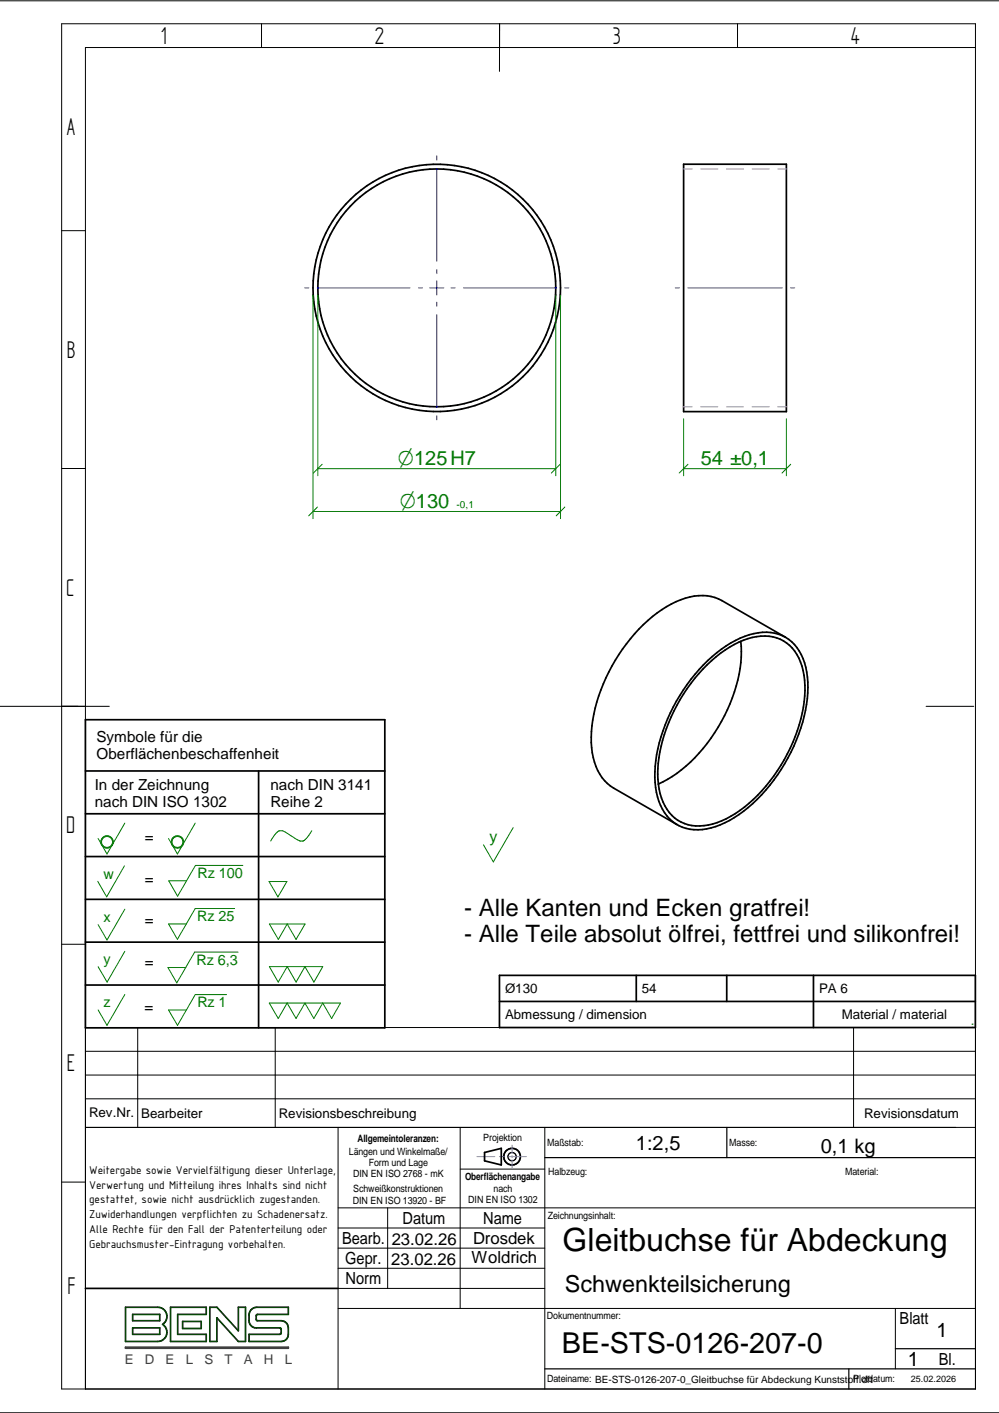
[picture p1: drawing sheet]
<svg xmlns="http://www.w3.org/2000/svg" width="210mm" height="297mm" viewBox="0 0 210 297" stroke-linecap="round" stroke-linejoin="round" font-family="sans-serif">
<defs><g id="words">
<text font-size="6.7" x="118.2" y="262.9">Gleitbuchse für Abdeckung</text>
<text font-size="6" x="118" y="284.3">BE-STS-0126-207-0</text>
<g font-size="5.8">
<text x="33.8" y="9.2">1</text>
<text x="78.8" y="9.2">2</text>
<text x="128.8" y="9.2">3</text>
<text x="178.8" y="9.2">4</text>
<text x="14" y="28.4">A</text>
<text x="14" y="75.2">B</text>
<text x="13.9" y="125.2">C</text>
<text x="13.9" y="175.2">D</text>
<text x="14" y="225.2">E</text>
<text x="14.2" y="271.9">F</text>
</g>
<g font-size="5">
<text x="97.6" y="192.5">- Alle Kanten und Ecken gratfrei!</text>
<text x="97.6" y="198.1">- Alle Teile absolut ölfrei, fettfrei und silikonfrei!</text>
</g>
<text font-size="4.9" x="118.7" y="271.5">Schwenkteilsicherung</text>
<g font-size="4.6" fill="#008000">
<text x="83.6" y="97.8">O125H7</text>
<text x="84" y="106.8">O130</text>
</g>
<text font-size="4.2" fill="#008000" x="147.3" y="97.8">54 ±0,1</text>
<g font-size="4.2">
<text x="133.6" y="241.8">1:2,5</text>
<text x="172.5" y="242.4">0,1 kg</text>
<text x="196.8" y="281.1">1</text>
<text x="190.8" y="287.1">1</text>
</g>
<g font-size="3.5">
<text x="84.6" y="257.2">Datum</text>
<text x="101.5" y="257.2">Name</text>
<text x="71.9" y="261.5">Bearb.</text>
<text x="82.3" y="261.7">23.02.26</text>
<text x="99.4" y="261.5">Drosdek</text>
<text x="72.5" y="265.7">Gepr.</text>
<text x="72.6" y="269.9">Norm</text>
<text x="82.2" y="265.8">23.02.26</text>
<text x="99.1" y="265.6">Woldrich</text>
<text x="189" y="278.4">Blatt</text>
<text x="197.3" y="286.9">Bl.</text>
</g>
<text font-size="3.4" fill="#008000" x="102.8" y="177">y</text>
<g font-size="3.2">
<text x="20.3" y="156">Symbole für die</text>
<text x="20.3" y="159.6">Oberflächenbeschaffenheit</text>
<text x="19.9" y="166.1">In der Zeichnung</text>
<text x="56.8" y="166.1">nach DIN 3141</text>
<text x="19.9" y="169.7">nach DIN ISO 1302</text>
<text x="56.8" y="169.7">Reihe 2</text>
<text x="30.4" y="177.1">=</text>
<text x="30.4" y="185.8">=</text>
<text x="30.4" y="194.5">=</text>
<text x="30.4" y="203.3">=</text>
<text x="30.3" y="212.6">=</text>
</g>
<g font-size="3" fill="#008000">
<text x="21.7" y="184.7">w</text>
<text x="41.5" y="184.6">Rz 100</text>
<text x="21.8" y="193.8">x</text>
<text x="41.4" y="193.7">Rz 25</text>
<text x="21.8" y="202.7">y</text>
<text x="41.3" y="202.8">Rz 6,3</text>
<text x="21.8" y="211.8">z</text>
<text x="41.5" y="211.8">Rz 1</text>
</g>
<g font-size="2.8">
<text x="106.1" y="208.7">Ø130</text>
<text x="134.9" y="208.7">54</text>
<text x="172.1" y="208.7">PA 6</text>
<text x="106.1" y="214.2">Abmessung / dimension</text>
<text x="176.9" y="214.2">Material / material</text>
<text x="18.7" y="234.9">Rev.Nr.</text>
<text x="29.7" y="234.9">Bearbeiter</text>
<text x="58.6" y="234.9">Revisionsbeschreibung</text>
<text x="181.6" y="234.9">Revisionsdatum</text>
</g>
<g font-size="2.8" fill="#3f3f3f">
<text x="26.2" y="286.8">E</text>
<text x="30.4" y="286.8">D</text>
<text x="34.8" y="286.8">E</text>
<text x="39" y="286.8">L</text>
<text x="42.9" y="286.8">S</text>
<text x="47.2" y="286.8">T</text>
<text x="51.2" y="286.8">A</text>
<text x="55.5" y="286.8">H</text>
<text x="59.8" y="286.8">L</text>
</g>
<g font-size="2.6">
<text x="18.8" y="246.7">Weitergabe sowie Vervielfältigung dieser Unterlage,</text>
<text x="18.8" y="249.9">Verwertung und Mitteilung ihres Inhalts sind nicht</text>
<text x="18.8" y="253">gestattet, sowie nicht ausdrücklich zugestanden.</text>
<text x="18.8" y="256.1">Zuwiderhandlungen verpflichten zu Schadenersatz.</text>
<text x="18.8" y="259.2">Alle Rechte für den Fall der Patenterteilung oder</text>
<text x="18.8" y="262.4">Gebrauchsmuster-Eintragung vorbehalten.</text>
</g>
<text font-size="2.1" fill="#008000" x="95.9" y="106.8">-0,1</text>
<g font-size="2.1">
<text x="75.1" y="240">Allgemeintoleranzen:</text>
<text x="101.5" y="239.8">Projektion</text>
<text x="73.3" y="242.8">Längen und Winkelmaße/</text>
<text x="77.5" y="245.1">Form und Lage</text>
<text x="115" y="240.9">Maßstab:</text>
<text x="153.2" y="240.9">Masse:</text>
<text x="74.2" y="247.5">DIN EN ISO 2768 - mK</text>
<text x="74.2" y="250.7">Schweißkonstruktionen</text>
<text x="97.7" y="248">Oberflächenangabe</text>
<text x="103.7" y="250.6">nach</text>
<text x="115.2" y="246.9">Halbzeug:</text>
<text x="177.6" y="247">Material:</text>
<text x="74.1" y="253">DIN EN ISO 13920 - BF</text>
<text x="98.4" y="253">DIN EN ISO 1302</text>
<text x="115.1" y="256.2">Zeichnungsinhalt:</text>
<text x="114.9" y="277.4">Dokumentnummer:</text>
<text x="115" y="290.6">Dateiname: BE-STS-0126-207-0_Gleitbuchse für Abdeckung Kunststoff.dft</text>
<text x="179.3" y="290.6">Plotdatum:</text>
</g>
<text font-size="1.9" x="191.4" y="290.5">25.02.2026</text>
</g></defs>
<g fill="none" stroke="#000" stroke-width=".21">
<path d="M0 .2h209.9M13 5h192v287h-192zM54.9 5v5M105 5l-.1 10M155 5v5M205 10h-187.1v282M13 48.5h4.9M13 98.5h4.9M0 148.5h23M194.6 148.5h10M13 198.5h4.9M17.9 216h187.1"/>
<path d="M28.9 216v21M57.8 216v21M179.3 216v21M17.9 226h187.1M17.9 237h187.1M17.9 231h187.1M17.9 221h187.1M71 237v55M96.7 237v38.1M114.5 237v55M13 248.5h4.9M71 258.1h43.5"/>
<path d="M71 253.9h134M81.4 253.9v16.9M96.7 245.8h17.8M71 275.1h134M71 262.4h43.5M71 266.6h43.5M71 270.8h43.5M188.1 275.1v12.7M0 297h209.9"/>
</g>
<g fill="none" stroke="#000" stroke-width=".25">
<path d="M152.7 237v6.4M114.5 243.4h90.5M114.5 287.8h90.5M178.4 287.8v4.2M188.1 283.5h16.9"/>
<circle cx="107.6" cy="243.2" r=".87"/>
</g>
<g fill="none" stroke="#000" stroke-width=".36">
<path d="M143.6 34.5h21.6v52h-21.6zM134.3 132.2a21.7 21.7 0 0 1 11.6-6.9l.9-.1a8.5 8.5 0 0 1 4.9 1.1l13.3 7.7a10.3 10.3 0 0 1 4.7 8.3 32.2 32.2 0 0 1-6.3 20.6 27.9 27.9 0 0 1-13 10.9 10.1 10.1 0 0 1-7.8-.2l-13.7-7.9a10.4 10.4 0 0 1-4.6-8.5 32.6 32.6 0 0 1 6.5-20.8zM148.6 139.7a19.2 19.2 0 0 1 11.3-6 8.1 8.1 0 0 1 8.6 6.3 24.6 24.6 0 0 1-1.9 16.1 33.3 33.3 0 0 1-13.1 15.5 11.7 11.7 0 0 1-9.7 1.5 9.3 9.3 0 0 1-5.5-8.2 29.7 29.7 0 0 1 4.6-17.8l3.1-4.5zM155.6 134.8a29.7 29.7 0 0 1-4.7 18.1 29.2 29.2 0 0 1-12.6 11.9M165 134a10.3 10.3 0 0 0-9.5 .2 32.4 32.4 0 0 0-14.7 15.7 27.7 27.7 0 0 0-2.9 16.7 10.1 10.1 0 0 0 4 6.6M17.9 151.3h63v64.8h-63zM17.9 171.1h63M17.9 162.1h63M54.3 162.1v54M17.9 180.1h63M17.9 189.1h63M17.9 198.1h63"/>
<path d="M17.9 207.1h63M104.9 210.5h100M104.9 205h100v11h-100zM133.7 205v5.5M152.7 205v5.5M170.9 205v11M101.8 242.3l3.5-.9v3.5l-3.5-.9zM17.9 270.8h53.1"/>
<circle cx="91.8" cy="60.5" r="26"/>
<circle cx="91.8" cy="60.5" r="25"/>
<circle cx="107.6" cy="243.2" r="1.75"/>
</g>
<path d="M100.2 243.1h3.8M104.9 243.1h1M106.8 243.1h3.8M107.6 240.7v1.8M107.6 242.9v.5M107.6 243.8v1.8" fill="none" stroke="#229aff" stroke-width=".21"/>
<path d="M26.4 274.8h6.7a1.95 1.95 0 0 1 1.9 1.4 1.95 1.95 0 0 1-.8 2.2 1.95 1.95 0 0 1 .8 2.2 1.95 1.95 0 0 1-1.9 1.4h-6.7zM27.9 276.3h5.7v1.3h-5.7zM27.9 279.1h5.7v1.4h-5.7zM35.8 274.8h7.5v1.5h-6v4.2h6v1.5h-7.5zM38.4 277.8h3.9v1.5h-3.9zM44.1 274.8h1.5l4.5 5v-5h1.5v7.2h-1.5l-4.5-5v5h-1.5zM52.7 275.4l.6-.4 .7-.2h6.6v1.5h-6.5l-.3 .3v.7l.2 .3h5.1l.6 .2a1.49 1.49 0 0 1 .9 1.3 2.9 2.9 0 0 1-.3 2.3l-.6 .5-.6 .1h-6.8v-1.5h6.5l.3-.3v-.8l-.3-.3h-5.3l-.8-.5a3.4 3.4 0 0 1-.2-2.9z" fill="none" stroke="#004000" stroke-width=".36"/>
<path d="M26.4 283.2h34.2v.2h-34.2z" fill="none" stroke="#3f3f3f" stroke-width=".36"/>
<path d="M204.2 215.3h.1M204.2 216h.1" fill="none" stroke="#008000" stroke-width=".25"/>
<g fill="none" stroke="#008000" stroke-width=".21">
<path d="M65.8 62v47M66.8 62v38M116.8 62v38M117.8 62v47M66.8 98.5h50M67.7 97.6l-1.9 1.8M117.7 97.6l-1.9 1.8M143.6 88v12M143.6 98.5h21.6M144.5 97.6l-1.8 1.8M165.2 88v12M166.1 97.6l-1.8 1.8"/>
<path d="M65.8 107.5h52M66.7 106.6l-1.8 1.8M118.7 106.6l-1.8 1.8M26.2 173l-3.7 6.5-1.9-3.2M41 173l-3.7 6.5-1.9-3.2M65.5 174.6a4.9 4.9 0 0 1-1.8 2.2h-.6l-.6-.3-3-1.8a1.35 1.35 0 0 0-1.8 .8l-.8 1.3M107.8 174l-4.1 7.2-2.1-3.6M26.1 182l-3.7 6.5-1.9-3.2M26.2 191.1l-3.7 6.5-1.9-3.2M26.2 200l-3.7 6.5-1.9-3.3M49.3 191h-8.3l-3.7 6.5-1.9-3.3h3.8M51 181.9h-9.9l-3.8 6.5-1.8-3.2h3.7"/>
<path d="M56.5 185.3h3.8l-1.9 3.3zM56.6 194.2h7.5l-1.9 3.3-1.9-3.3-1.8 3.3zM26.2 209.1l-3.7 6.4-1.9-3.2M47.6 209.1h-6.6l-3.7 6.5-1.9-3.3h3.8M50 200.2h-9.1l-3.8 6.4-1.8-3.2h3.7M56.6 210.9h14.9l-1.8 3.2-1.9-3.2-1.9 3.2-1.8-3.2-1.9 3.2-1.9-3.2-1.8 3.2zM56.6 203.2h11.2l-1.8 3.3-1.9-3.3-1.9 3.3-1.9-3.3-1.8 3.3z"/>
</g>
<g fill="none" stroke="#008000" stroke-width=".36">
<circle cx="22.5" cy="177" r="1.24"/>
<circle cx="37.3" cy="177" r="1.24"/>
</g>
<path d="M143.6 35.5h1.8M147.3 35.5h3.5M152.7 35.5h3.5M158.1 35.5h3.5M163.4 35.5h1.8M143.6 85.5h1.8M147.2 85.5h3.6M152.6 85.5h3.6M158 85.5h3.6M163.4 85.5h1.8" fill="none" stroke="#f0f" stroke-width=".25"/>
<g fill="none" stroke="#00f" stroke-width=".21">
<path d="M91.8 32.8v.9M91.8 35.4v19.5M91.8 56.7v.8M91.8 59v3M64 60.5h.9M66.7 60.5h19.4M87.9 60.5h.9M90.3 60.5h3M91.8 63.5v.9M91.8 66.1v19.5M94.8 60.5h.8M97.4 60.5h19.5"/>
<path d="M118.6 60.5h.9M141.9 60.5h.8M144.5 60.5h19.9M166.1 60.5h.9M91.8 87.4v.9"/>
</g>
<use href="#words"/>
</svg>
